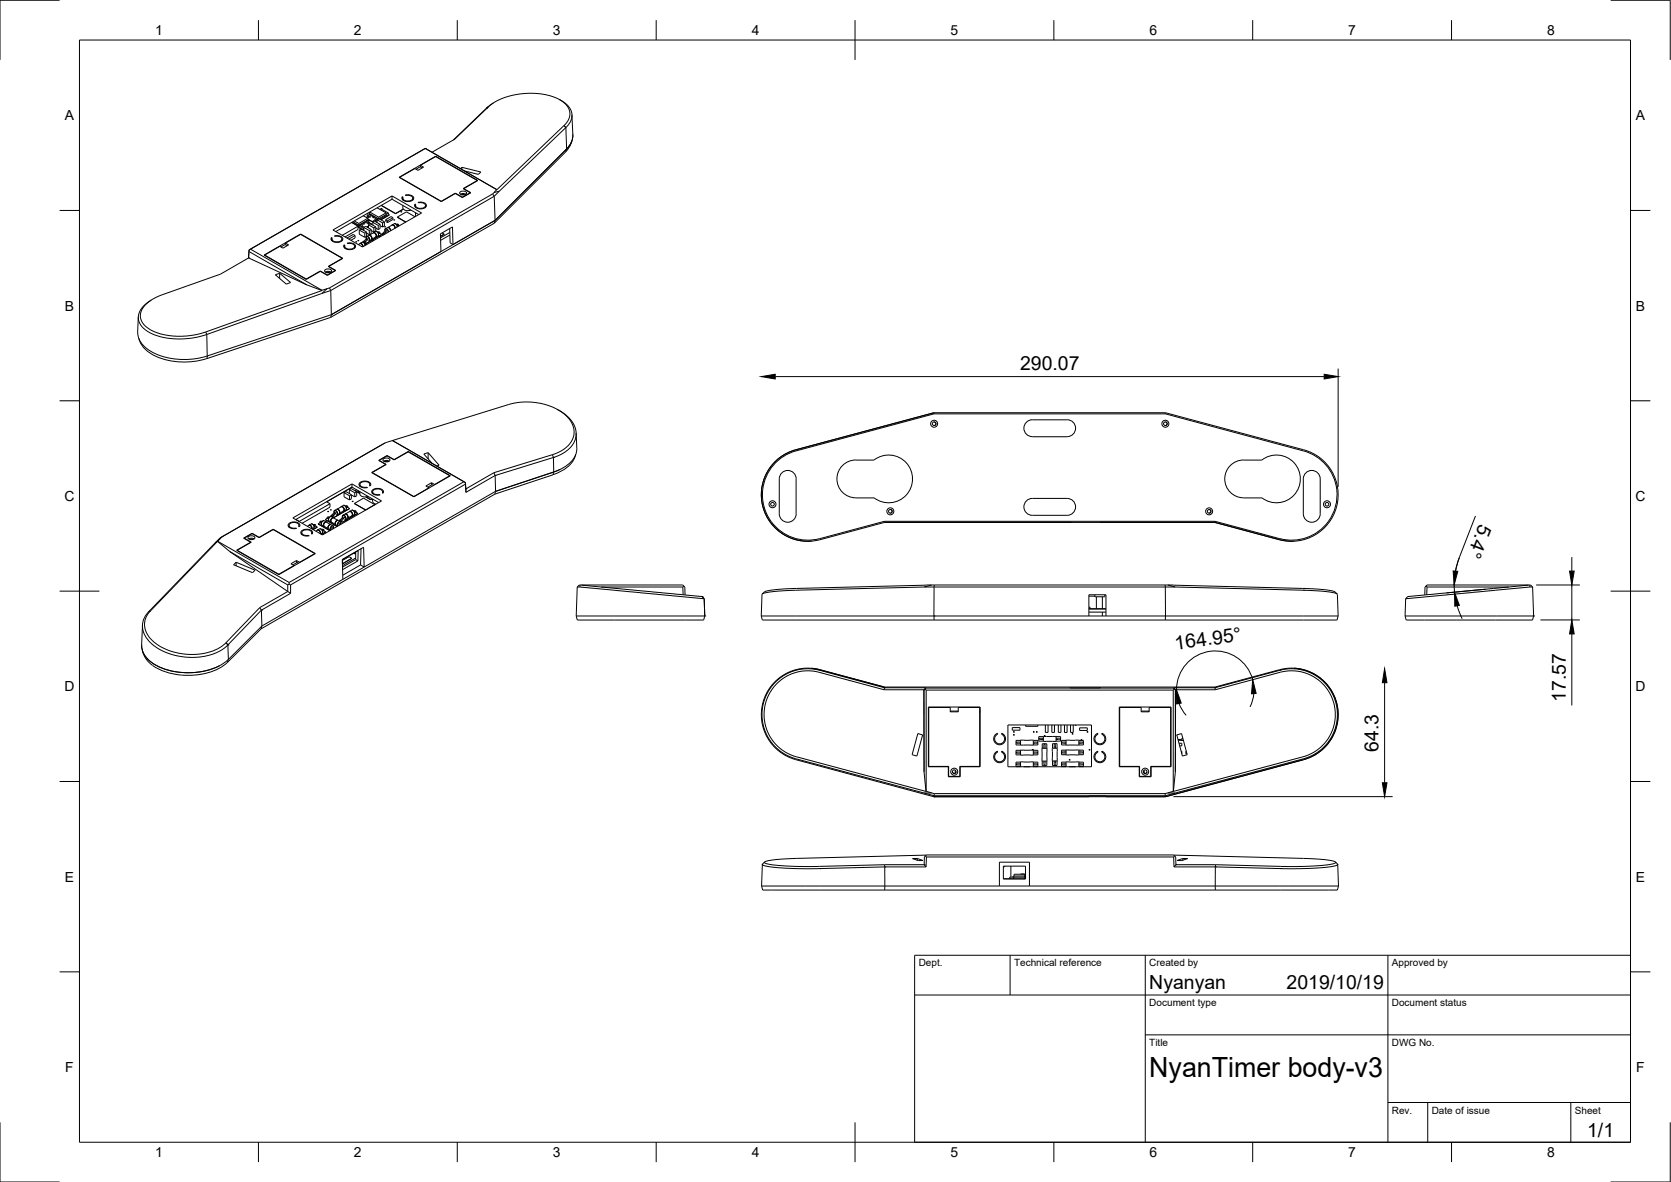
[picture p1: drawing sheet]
<svg xmlns="http://www.w3.org/2000/svg" width="420mm" height="297mm" viewBox="0 0 420 297" stroke-linecap="round" stroke-linejoin="round" font-family="sans-serif">
<defs><g id="words">
<text font-size="7" x="289" y="270.6">NyanTimer body-v3</text>
<g font-size="4.9">
<text x="256.5" y="93.1">290.07</text>
<text x="372" y="131.5" transform="rotate(111 372 131.5)">5.4°</text>
<text x="295.6" y="163.2" transform="rotate(-8 295.6 163.2)">164.95°</text>
<text x="393.7" y="176.3" transform="rotate(-90 393.7 176.3)">17.57</text>
<text x="346.6" y="188.9" transform="rotate(-90 346.6 188.9)">64.3</text>
<text x="289" y="248.5">Nyanyan</text>
<text x="323.5" y="248.5">2019/10/19</text>
<text x="399.1" y="285.7">1/1</text>
</g>
<g font-size="3.5">
<text x="39" y="8.8">1</text>
<text x="89" y="8.8">2</text>
<text x="139" y="8.8">3</text>
<text x="189" y="8.8">4</text>
<text x="239" y="8.8">5</text>
<text x="289" y="8.8">6</text>
<text x="339" y="8.8">7</text>
<text x="389" y="8.8">8</text>
<text x="16.3" y="30.2">A</text>
<text x="411.3" y="30.2">A</text>
<text x="16.3" y="78">B</text>
<text x="411.3" y="78">B</text>
<text x="16.2" y="125.9">C</text>
<text x="411.2" y="125.9">C</text>
<text x="16.2" y="173.7">D</text>
<text x="411.2" y="173.7">D</text>
<text x="16.3" y="221.6">E</text>
<text x="411.3" y="221.6">E</text>
<text x="16.4" y="269.4">F</text>
<text x="411.4" y="269.4">F</text>
<text x="39" y="290.8">1</text>
<text x="89" y="290.8">2</text>
<text x="139" y="290.8">3</text>
<text x="189" y="290.8">4</text>
<text x="239" y="290.8">5</text>
<text x="289" y="290.8">6</text>
<text x="339" y="290.8">7</text>
<text x="389" y="290.8">8</text>
</g>
<g font-size="2.5">
<text x="231" y="242.9">Dept.</text>
<text x="255" y="242.9">Technical reference</text>
<text x="289" y="242.9">Created by</text>
<text x="350" y="242.9">Approved by</text>
<text x="289" y="252.8">Document type</text>
<text x="350" y="252.8">Document status</text>
<text x="289" y="262.9">Title</text>
<text x="350" y="262.9">DWG No.</text>
<text x="350" y="279.9">Rev.</text>
<text x="360" y="279.9">Date of issue</text>
<text x="396" y="279.9">Sheet</text>
</g>
</g></defs>
<g fill="none" stroke="#000" stroke-width=".25">
<path d="M106.9 37.3h.1M106.9 37.3l18 10.4M106.9 37.3l.4 .2M106.9 37.3l-43.9 25.3M106.9 37.3l-44.3 25.5M109.5 39.3l-9.1 5.3 10.6 6.1M109.5 39.3l10.6 6.1-3.5 2M109.5 39.3h.1M109.5 39.3l10.5 6.1M109.5 39.3l-3.8 2.2M122.3 27.2h.1M122.3 27.2l-8.3 8"/>
<path d="M122.8 26.8l1.6-1.2 1.9-.9 2.6-.8 2.4-.4h3.2l2.6 .3 2.3 .6 1.6 .8a3.7 3.7 0 0 1 .8 6.3M122.8 26.9l-8.5 8.1-5.7 3.3M122.8 26.8v.1M124.1 25.9l-1.8 1.3M140.6 25l2.2 1.6 .9 1.6 .1 1.1-.2 1-1.3 1.8M141.8 31.5l-16.9 16.2M141.8 31.5h.1M142.3 32.1l-16.7 15.9M142.3 32.1h.1M142.5 37.4l-18 18M143.8 28.9l.2 5.5-.4 1.6-1.1 1.4M143.8 35.4l-.6 1.6-1 1.1-17.9 18"/>
<path d="M144 33.8v1l-.4 1.1-1.1 1.5M75.6 58.8l10.6 6.1-3.5 2.1M75.6 58.8l-9.2 5.3 10.6 6.1M75.6 58.8v.1M75.6 58.9l10.5 6M75.6 58.9l-3.8 2.2M83.4 59.7l.1 .5M83.7 57.8l14.9-8.6 7.4 4.3-14.9 8.6zM84.1 59.3l.2 .1M84.1 59.3h1.2a.78 .78 0 0 1 .9 .7 .78 .78 0 0 1-.8 .8l-.8 .1a.98 .98 0 0 1-1-.2 .98 .98 0 0 1-.2-1M84.3 59.4l.4-.1a.86 .86 0 0 1 .9 .2 .86 .86 0 0 1 .3 .9 1.52 1.52 0 0 1-2.4-.4v-.2l-.1-.1M88.4 55.9l1.6 .9"/>
<path d="M88.5 55.9l1.7 .9M88.7 55.7l1.5 .9 .5-.3M89.1 55.5l1.1 .7M89.3 59.2l-.5-.3-1.6 .9M89.3 59.2v.6l-1.1 .6M89.3 59.2l-1.6 .9M90 57l2.2 1.3M90 56.8v.9l-3.2 1.8M90 56.8l-4 2.3M90.2 56.8h.1M90.2 56.2v.9M90.3 57.8v1.1l1.4 .7"/>
<path d="M90.3 57.8l1.4 .8M90.4 56.7l.4 .5M90.4 56.7l-.2 .1M90.5 56.5l-.1 .2M90.5 56.5l.4 .4M90.7 56.3l.5 .4M90.8 57.5l-.5 .3M90.8 56.9l.1 .2M90.9 57.1l.5 .3M91.2 56.7v.2M91.2 56.2l.2 .2M91.2 56l.2 .1"/>
<path d="M91.2 56v.2M91.2 56.2l-.3 .2M91.2 56l-.5 .3M91.2 56.9l.4 .2M91.2 56.9l-.3 .2M91.4 54.2l1.1 .6M91.4 57.6l-.3 .1M91.4 56.1v.3M91.4 57.4v.2M91.5 57.6h-.1M91.5 57.3l-.1 .1M91.5 57.2l1.4 .7"/>
<path d="M91.5 57.2v.7M91.5 57.2l.4-.3 1.4 .8M91.5 55.8l.1 .1M91.5 55.8l-.3 .2M91.6 55.8l.1 .1M91.7 58.6v1M91.7 55.9v.3l-.3 .2M92.1 55.8l-.7 .3M92.1 55.5l-.6 .3M92.1 55.5v.3M92.1 55.5v.1M92.1 55.8h.1"/>
<path d="M92.1 55.8l.3 .5M92.1 55.5l.4 .5M92.2 58.3v1.1l-.5 .2M92.2 58.3l-.5 .3M92.2 58.6l.7 .4M92.2 57.1l.4-.3-.3 .3M92.3 54l.2 .1zM92.4 55.3l-.3 .2M92.4 55.3v.1M92.4 53.6l-.1 .1M92.4 55.4l.4 .4M92.5 56v.2"/>
<path d="M92.5 54.8l-2.3 1.4M92.5 54.8l.1 .4M92.5 56.2l.4 .2M92.5 55.1l1.2 .7-1.1-.7M92.6 54.4l.3 .2M92.6 54.4l-.5 .3M92.6 55.5h.1M92.6 54.4l-.5 .2M92.6 55.2v.3M92.6 55.2l-.2 .1M92.6 54.2v.2M92.6 56.5v.8"/>
<path d="M92.6 56.5l.5-.3 1.4 .8M92.6 56.5l1.4 .8M92.8 55.8v.2M92.8 55.8v.1M92.8 53.9h.1M92.8 56l.7 .3M92.8 56l.5 .3M92.8 56l-.3 .2M92.8 53.6v.3M92.8 53.6l.2 .2M92.9 57.9v1.1M92.9 54.6l-.5 .2"/>
<path d="M92.9 53.3l-.1 .3M93 53.3l2.2 1.3M93 53.8l-.4 .4M93 53.8l.4 .1M93.1 54.6l-.1 .1M93.3 57.7v1l-.4 .3M93.3 57.9l.7 .4M93.3 57.7l-.4 .2M93.3 56.3v.1M93.3 56.3h.1M93.4 54.2l-.3 .4M93.4 53.9l-.5 .7"/>
<path d="M93.4 53.9v.3M93.4 54.2l.3 .2M93.4 53.9l.5 .3M93.5 56.3h.1M93.7 54.3l.3 .2v.3l-.3-.2zM93.7 55.6v.3M93.7 55.6l.2 .2M93.7 55.9v.7M93.7 55.9l.5-.3 1.4 .8M93.7 55.9l1.4 .7M93.8 58.6l.9-.4 .3 .3 .2 .5-1.7 1.1M93.9 54.2l-.2 .1"/>
<path d="M93.9 54.2l.3 .2M93.9 58.5l-1 .6M94 57.3v1M94.2 54.7l-.2 .1M94.2 54.4l-.2 .1M94.2 54.4v.3M94.2 54.7l.3 .1M94.2 54.4l.5 .3M94.2 55.3l.3 .2M94.2 55.3l-.5 .3M94.3 55.2l-.1 .1M94.5 57v1l-.5 .3"/>
<path d="M94.5 57l-.5 .3M94.5 57.3l.6 .4M94.5 55.5l-.2 .1M94.5 59.5l-.1 .1M94.6 55.3l-.1 .2M94.6 54.7l-.3 .4M94.7 54.7l.3 .2M94.7 54.7h-.1M94.8 55.8l-.1 .1M94.8 55.2l.5-.2 1.3 .7M94.8 55.2v.8M94.8 55.2l1.4 .8"/>
<path d="M94.8 52.2l2.3 1.3M94.8 55.3l-.2 .3M95 55.1l-.1 .1M95 54.9l-.4 .4M95 58.4l.4-.1 .1 .5M95 55.1h.1M95 54.9l.2 .1M95 54.9v.2M95.1 56.6v1.1M95.2 55h.1M95.2 54.6v.4M95.2 58.6v.2"/>
<path d="M95.2 58.6h.1M95.2 58.6l-.1 .1M95.5 52.6l.3-.1 1.9 1.1M95.5 58.7l.5 .2M95.6 56.4v1l-.5 .3M95.6 56.4l-.5 .2M95.6 56.7l.6 .4M95.8 59.4h-.3l-.1 .2M95.9 51.6l3.6 2.1M95.9 52.4h.1zM96 58.9v.1M96 59l-3.9 2.2"/>
<path d="M96 58.8l.4 .2zM96.2 56v1.1M96.5 58.5l-.5 .3M96.6 55.7l-.4 .3M96.6 55.7v1.1l-.4 .3M96.8 57h.1zM97 58.4h.1M97 55.2v.5l.5 .2M97 55.2l.5 .3M97.1 53.5l-1.9 1.1M97.1 53.5l.1 .4M97.2 53.9v.2"/>
<path d="M97.2 53.9l-2 1.1M97.2 54.1l-1.7 1M97.2 54.1l-.1 .3M97.3 58.2l-.5 .2-.1 .5M97.3 58.2l-.2-.3-.5 .4-.2 .6M97.5 55.5v.4M97.7 53.6v.3l.2 .1M97.7 53.6l-.5 .3M97.9 54h.1M97.9 54l-2.1 1.3M97.9 54l-2.2 1.2M98.2 58l-.2-.6-.5-.2-.7 .4v.5"/>
<path d="M98.5 56.6l.9-.4 .3 .3 .2 .5M98.6 50.1l6.7 3.8M98.6 50.1l-14.2 8.1M98.6 49.2v.9M98.6 56.6l-1 .6M98.8 54.7l-.5-.3-1.3 .8M98.8 54.7v.4l-1.3 .8M98.8 54.7l-1.3 .8M99 55.2l.2 .1zM99.5 53.7h.1M99.7 56.5l.4-.1 .2 .4M99.9 54.6l2.1 1.2z"/>
<path d="M99.9 56.6v.3M100 56.6h.1M100 56.6l-.2 .1M100.3 56.7v.1M100.5 44.6l10.5 6M100.5 44.6h.1M100.8 53.2h.2zM101.2 49.4l.1 .5M101.3 51.6a1.26 1.26 0 0 0 .6 1.3 1.26 1.26 0 0 0 1.4-.1M101.3 49.8v.5M101.3 50.2h-.1M101.4 52.5l-1.9 1.2"/>
<path d="M101.4 52.6l-1.9 1.1M102.1 49.1h.4a.86 .86 0 0 1 .9 .1 .86 .86 0 0 1 .3 .9 1.52 1.52 0 0 1-2.4-.3l.1-.3-.2-.1M102.1 49.1l-.2-.1h1.2a.78 .78 0 0 1 .9 .7 .78 .78 0 0 1-.7 .9l-.8 .1a.98 .98 0 0 1-1.1-.3 .98 .98 0 0 1-.2-1M103.8 49.8v.5M103.8 50.2h.1M104.4 54.5l-2.2-1.3-2.3 1.4M104.4 51.3l-.1 .3a1.75 1.75 0 0 0 2.8 .4 .96 .96 0 0 0-1.2-1.2l-.8 .1h.6a.86 .86 0 0 1 .9 .2 .86 .86 0 0 1 .3 .9 1.52 1.52 0 0 1-2.4-.4l.1-.2-.2-.1 .1 .4M104.5 53.5l.1 .8M104.5 51.7v.4M104.5 52h-.1M105.7 41.9l-1.1 .6M105.7 41.5v.5l.5 .2"/>
<path d="M105.7 41.5l.8 .5-1.4 .8-.8-.4-3.8 2.2M107 51.7v.4M107 52h.1M111 50.6v.1M111.1 58.5l.6 .3M111.7 58.8l-.9 .6M111.7 58.8v.1M113.1 57.4l.1 3.6 .7 .5M113.1 58.4l-2.3 1.4M113.1 59.1l-2.3 1.3M114.5 48.6l1.7 1M114.5 48.6l-3.5 2.1"/>
<path d="M114.5 48.5l-3.5 2.1M114.5 48.5l1.7 1.1M114.5 48.5v.1M115.6 48.3l.5-.3h.7l.5 .5a1.02 1.02 0 0 1-1.7 0zM115.8 48.8l.6-.2 .7 .2M116.1 49h.7M116.1 42l4.8 1.2-.6 .6-3.5-.8M116.1 42l-.3 .4M116.1 42v.6M116.2 49.6h.1M116.6 47.4l1.8 1-2.2 1.2M116.6 47.4v.1"/>
<path d="M118.2 48.4l-2 1.2M118.2 48.4v.1M120 45.4l-3.5 2 1.7 1M120 45.4v.1M123.9 48.7l-41.1 23.7M123.9 48.7l.4 .6M124.2 48.4l-.3 .3M124.3 49.3l.2 6.1M124.3 49.3l-41.1 23.7M124.3 56.1l-41.2 23.7M124.5 55.4l-41.2 23.7M124.5 55.4l-10.6 6.1"/>
<path d="M124.5 55.4l-.2 .7M124.9 47.7l-.7 .7M125.6 48l-1.4 .4M125.6 48l-1.3 1.3M62.5 64.8h.1M62.5 64.8l-7 4.1-16.1 5.7-1.5 .9-1.6 1.4a3.6 3.6 0 0 0 1.2 5.8l2.1 1 3 .7 3.2 .1 4-.5 31.2-11M62.5 64.8l14.7 6.8M62.6 62.8h.1M62.6 63.2l14.6 8.4M62.6 63.2l-.1 1.6M62.6 62.8l-.1 2M62.6 62.8v.4"/>
<path d="M63 62.6l18 10.3M63 62.6l-.4 .2M66.5 64.1l10.5 6M66.5 64.1v.1M69.2 69.1l1.1-.4 2.8 2.3-1.1 .4zM70.3 68.7v1.3M71.8 61.4l-1.2 .7M71.8 61.1v.4l.4 .3M71.8 61.1l.8 .4-1.5 .9-.7-.5-3.9 2.2M77 70.1v.1M77.2 71.6l3.8 1.4M80.5 68.2l-3.5 2"/>
<path d="M80.5 68.2l1.8 1M80.5 68.1l-3.5 2M80.5 68.1l1.8 1M80.5 68.1v.1M80.9 73.8l-29.3 10.4-2.9 .7-4.2 .3-4.1-.5-1.8-.6-1.4-.7-1.2-1-.7-.9a4 4 0 0 1 1.7-5.4l1-.7M81 72.9v.1M81.7 67.9l.5-.3h.6l.6 .5a1.02 1.02 0 0 1-1.8 0zM81.8 68.4l.7-.2 .7 .2M82.1 68.5h.8M82.3 72.5l-1.3 .4M82.3 72.5l-1.4 1.3M82.3 69.1v.1"/>
<path d="M82.7 67l1.7 1-2.1 1.2M82.7 67h.1M82.8 72.4l-.5 .1M82.8 72.4l.4 .6M83.1 79.8l-31.1 10.3M83.2 73l.1 6.1M83.2 73l-2.3 .8M83.3 79.1l-31.2 10.4a18.3 18.3 0 0 1-14.6-1.5 5.6 5.6 0 0 1-2.9-4.6l.2-3.7M83.3 79.1h.1M83.3 79.1l-.2 .7M83.5 60.1v.4M83.5 60.4l-.1 .1"/>
<path d="M84.3 68l-2 1.1M84.3 68v.1M86 60.1v.4M86 60.4v.1M86.1 64.9l-3.6 2.1 1.8 1M86.1 64.9v.1M86.6 61.5l.1 .1M86.6 61.5l.1 .5M86.7 61.9v.5M86.7 62.2l-.1 .1M87.2 61.1l.7 .1a.86 .86 0 0 1 .9 .1 .86 .86 0 0 1 .3 .9 1.52 1.52 0 0 1-2.4-.3v-.3M87.3 61.1h1.2a.78 .78 0 0 1 .9 .7 .78 .78 0 0 1-.8 .8l-.8 .1a.98 .98 0 0 1-1-.2 .98 .98 0 0 1-.2-1"/>
<path d="M89.2 61.9v.5M89.2 62.2v.1M89.5 60.7l.2 .1zM90 60.4l.2 .1zM90.4 61.3l.8-.4 .4 .3 .2 .5M90.5 61.2l-.4 .3M91.3 60.7l.5 .3zM91.6 61.1h.5l.1 .4M91.7 60.4l-.4 .3M91.9 61.3v.2M91.9 61.3l-.2 .1M91.9 61.3h.1"/>
<path d="M92.1 60l.1-.6 .6-.3 .4 .1 .3 .8-.8 .6M92.2 61.4v.1M92.3 60.3l.1 .1M92.6 60.1l-.5 .4-.1 .3M92.6 60.1l-.2-.3-.5 .4-.2 .6M94 60.4l-.4 .3M113.9 61.5l-.1-4.5-3.1 1.8 .2 4.4M34.9 85.1l.2 .6M35.1 85.7a8.5 8.5 0 0 0 6.2 4.6 19.1 19.1 0 0 0 10.7-.2M93.6 118.8l10.5 6M93.6 118.8h.1M95.4 115.7v.1"/>
<path d="M95.4 115.7l1.7 1-3.5 2.1M96.4 115.4l.4-.3h.7l.5 .5a1.02 1.02 0 0 1-1.7 0zM96.5 115.9l.7-.2 .7 .2M96.8 111.3l31.1-9.7 2.2-.4 3.2-.2 3.7 .6 2.8 1.1 2.7 1.9a5.1 5.1 0 0 1-1.1 8.5l-2 1-15.2 4.7M96.8 111.3l-41.4 23.9M96.8 111.3l-.3 .2M96.8 116h.7M97 116.7v.1M97 116.7l-3.5 2.1 10.6 6M97.3 114.5l-2.1 1.2 1.8 1M97.3 114.5l1.8 1M97.3 114.5v.1"/>
<path d="M97.3 114.6l1.8 1M97.3 114.6l-1.9 1.1M98.7 110.7h.1M98.7 110.7l18.3 10.6M98.7 110.7l3.8 2.2M99.1 115.5v.1M102.6 113.5l-3.5 2M102.6 113.5l10.6 6.1-9.1 5.2M102.6 113.5h.1M102.6 113.5l10.5 6.1M102.6 113.5l-3.5 2.1M107.7 113.8l-1.1 .3 2 2.3"/>
<path d="M107.7 113.8l2.7 3.1-.6 .2M107.7 113.8v1.5M113.1 119.6l-3.8 2.2M113.1 119.6h.1M124.2 118.8l-7.1 4.1M124.2 118.8l.3 .7M124.5 119.5h.1M124.5 119.5l-7.3 4.2M124.5 119.5l.1 4-38.4 22.1M139.1 115h.1M139.1 115l-14.6 4.5M140 102.8l1.9 1.2 1.8 1.7 .9 1.7 .3 1.9-.5 1.7-1.1 1.6-1.8 1.3-2.4 1.1"/>
<path d="M140.9 117.9l-1.7 .7M144.5 114.9a8 8 0 0 1-5.5 4.4l-14.6 4.9M144.8 114.2l-.3 .7M144.9 108.8l.1 3.8a5.9 5.9 0 0 1-3.7 5.2l-2.1 .8-14.6 4.9-.2 .7M200 113a11.7 11.7 0 0 0-8.4 13.4 11.7 11.7 0 0 0 12.5 9.6M200.1 113a11.7 11.7 0 0 0-8.3 14.4 11.7 11.7 0 0 0 14.4 8.2M200.2 113.3a11.4 11.4 0 0 0-8.1 14 11.4 11.4 0 0 0 14 8.1M211.6 117.3a4.7 4.7 0 0 1 3.6-1.7h4.6a6 6 0 0 1 8.1 .7 6 6 0 0 1 0 8.1 6 6 0 0 1-8.1 .7h-4.6a4.8 4.8 0 0 1-4.3-2.7 4.8 4.8 0 0 1 .7-5.1zM234.8 106a.46 .46 0 0 1 .5 .4 .46 .46 0 0 1-.4 .5M234.8 103.7h58.3M234.8 103.7l-34.8 9.4M234.8 103.7l.1 .3"/>
<path d="M234.9 104h58.1M234.9 104l-34.7 9.3M258.1 106.1l.9-.5 .6-.1h8.7a2.14 2.14 0 0 1 2.1 2.1 2.14 2.14 0 0 1-2.1 2.2l-8.7-.1a2.13 2.13 0 0 1-2-1.3 2.13 2.13 0 0 1 .5-2.3zM293 104l34.7 9.3M293 106a.46 .46 0 0 1 .5 .5 .46 .46 0 0 1-.5 .4M293.1 103.7l34.7 9.3a11.7 11.7 0 0 1 8.3 14.4 11.7 11.7 0 0 1-14.4 8.2M293.1 103.7l-.1 .3M312.7 115.6h4.6a6 6 0 0 1 8.1 .7 6 6 0 0 1 0 8.1 6 6 0 0 1-8.1 .7h-4.6M312.7 115.6a4.8 4.8 0 0 0-4.7 4.8 4.8 4.8 0 0 0 4.7 4.7M327.7 113.3a11.4 11.4 0 0 1 8.1 14 11.4 11.4 0 0 1-14 8.1M328.3 118.8a2.13 2.13 0 0 1 2.3-.4 2.13 2.13 0 0 1 1.4 2v8.7a2.13 2.13 0 0 1-2.2 2.1 2.13 2.13 0 0 1-2.1-2.1v-8.7l.1-.6zM54.1 136.4l-16.7 17.3a5.2 5.2 0 0 0 .6 8l1.5 1.1 1.3 .8 2.3 .8 1.9 .5 2.5 .3 2.8-.1 3.8-.9a8.7 8.7 0 0 0 3.2-2.1"/>
<path d="M54.7 136l-16.9 17.5a5 5 0 0 0 .8 7.8l1.7 1.2 2.2 1 2.3 .6 3 .4 2.9-.2 2.7-.7 2-.9 1.5-1.2M54.7 136l3.1 2.6M54.7 136h.1M54.7 136l18 10.4M55.4 135.2l.4-.3-.4 .4M55.4 135.2l-1.3 1.2M55.4 135.3l-.7 .7M55.4 135.3l-1.3 1.1M57.8 138.6l14.5 8.4M57.8 138.6l14.5 10M59.6 138.3l10.5 6M59.6 138.3v.1"/>
<path d="M61.4 135.2l1.8 1.1-3.6 2M61.4 135.2v.1M62.4 134.9l.5-.2h.6l.6 .4a1.02 1.02 0 0 1-1.8 0zM62.5 135.4l.7-.2 .7 .2M62.8 135.6h.8M63 136.3l-3.5 2 10.6 6.1M63 136.3h.1M63.4 134l-2.1 1.2 1.7 1.1M63.4 134l1.8 1.1M63.4 134v.1M63.4 134.1l1.8 1M63.4 134.1l-2 1.1"/>
<path d="M65.2 135.1h.1M68.7 133l10.6 6.1-9.2 5.3M68.7 133l-3.5 2.1M68.7 133v.1M68.7 133.1l-3.5 2M68.7 133.1l10.5 6M72.7 132v.5M72.7 132.4h-.1M73.6 130.2l14.9-8.6 7.4 4.3-14.8 8.5zM74.4 132.7l.2 .1M74.4 132.7v.1M74.4 130.5l.8 .5"/>
<path d="M75.1 132.3l.2 .1 .1-.3a1.75 1.75 0 0 0-2.8-.4 .96 .96 0 0 0 1.1 1.2l.9-.1M75.1 132.3l.1-.3a1.46 1.46 0 0 0-2.5-.1 1.25 1.25 0 0 0 1.7 .8M75.2 132v.3M75.2 131v.1M75.8 134.2v.1M75.9 133.9v.4M75.9 134.2l-.1 .1M77.6 134.5v.2M77.7 132l-.4 .3M77.7 132l.6-.4 .5 .3 .2 .7-.5 .4M77.7 132l-.1 .1M78.3 134.1l.2 .1 .1-.3a1.75 1.75 0 0 0-2.8-.4 .96 .96 0 0 0 1.1 1.2l.9-.1-.2-.1"/>
<path d="M78.3 134.1l.1-.2a1.46 1.46 0 0 0-2.5-.1 1.25 1.25 0 0 0 1.7 .7M78.4 133.9v.3M78.8 131.9l.4-.1 .2 .5M79.1 132.1v.2M79.1 132.1h.1M79.1 132.1l-.2 .1M79.2 139.1l-3.9 2.2M79.2 139.1v.1M79.4 132.2l.4 .2M79.8 133.3l.6-.4 .4 .1 .3 .7-.5 .5M79.8 132.4l-1.1 .7M79.8 133.3l-.4 .2"/>
<path d="M80 131.6l2.9 1.8M80 131.6l3 1.7M80.4 131.4l-.4 .2M80.7 131.3h.1M80.7 131.3l.1 .1M80.7 131.3v.2M80.9 133.1h.5l.1 .4M81 131.1l-.5-.1-.1 .5M81.2 133.3v.2M81.2 133.3h.1M81.2 133.3l-.1 .1M81.5 133.4l.4 .3"/>
<path d="M81.5 132.3l1 .5M81.8 130.6l3 1.7M81.9 133.7h.1M81.9 133.7l-1 .6M81.9 133.7l-1.1 .6M82.1 131.2l1 .6M82.1 126.1l.9 .5M82.1 131.3l-.8-.5-.4 .5-.1 .6 .8 .4M82.2 130.3l-.4 .3M82.4 128.5h.2zM82.5 130.2h.1M82.5 130.2l.1 .1"/>
<path d="M82.5 130.2v.2M82.8 130h-.5l-.1 .4M83 126.6v.9l-7 4M83 126.6l-7.8 4.4M83.1 128.1h.2zM83.2 129.5l.8 .6M83.2 129.5l.8 .5M83.3 131.2l1 .6M83.4 132.8l.2 .2M83.7 129.3l-.5 .2M83.8 132.7v-.5l-.6-.4-.4 .1-.3 .8 .6 .5M83.9 130.2l1 .6"/>
<path d="M83.9 132.8l-.4-.2-.1 .2M83.9 130.2l-.6-.4-.6 .4-.1 .6 .8 .4M84 130v.1M84 128.9l.1-.6 .6-.3h.3l.4 .9-.8 .5M84.2 129.1l.1 .1M84.3 128.7l-.6 .4-.1 .6M84.3 128.7l.2 .2-.5 .4-.1 .4M85.3 130.8l.8 .5M85.3 130.8h.1M85.6 131.7v-.6l-.6-.3h-.3l-.3 .3-.1 .6 .7 .5M85.7 131.7l-.4-.2-.1 .2 .2 .2M85.7 130.5l-.4 .3"/>
<path d="M85.8 127.4l-1 .6M85.8 127.3l.7-.3 .6 .5-.1 .6-.7 .3M85.8 127.3l-.1 .1M86.1 130.1v-.6l.7-.3 .4 .1 .3 .8-.8 .5M86.3 130.4h.1M86.4 128.4l-1 .6M86.5 123.8v1l1.4 .8M86.5 123.8l.5-.3 1.3 .8M86.5 123.8l1.4 .8M86.6 130.2l-.5 .3-.1 .4M86.6 130.2l-.2-.3-.5 .3-.2 .7M86.9 127.2h.5l.1 .4"/>
<path d="M87 130.7l.2 .1zM87.2 127.4v.2M87.2 127.4h.1M87.2 127.4l-.2 .1M87.5 127.5l.4 .3M87.8 123l.5-.2 1.4 .8M87.8 123v1M87.8 123l1.4 .8M87.9 124.6v1M87.9 127.8l-3.9 2.3M87.9 127.8l-3.9 2.2M87.9 128.6l-1.1 .6"/>
<path d="M87.9 128.5l.7-.3 .5 .4v.6l-.7 .4M87.9 128.5l-.1 .1M88.3 124.3v1.1l-.4 .2M88.3 124.3l-.4 .3M88.3 124.4l.9 .5M88.5 129.6l-1.1 .6M88.5 121.6v.8l6.7 3.9M88.5 122.4l-14.1 8.2M88.6 126h.2zM89 128.4h.5l.1 .4M89.1 126.5v.1M89.1 126.6l2.8 1.6"/>
<path d="M89.1 126.5l2.8 1.7M89.1 126.5l2.3-1.3 2.8 1.6M89.1 139.1h.2zM89.2 123.8v1.1M89.2 138.9l.2 .1-.2-.1M89.3 128.6v.2M89.3 128.6h.1M89.3 128.6l-.2 .1M89.3 123.3l1.2 .7-.8-.4M89.3 123.3h.1M89.4 138.8v1.8M89.6 128.7l.4 .3"/>
<path d="M89.7 123.1l-.4 .2M89.7 123.6v1l-.5 .3M89.7 123.6l-.5 .2M89.7 123.1v.1M90 129h.1M90 129l-3.9 2.3M90.1 123.3l.4 .5M90.4 121.4a2.01 2.01 0 0 1 2.8 .1l-.1 .6-.2-.1 .1-.2a1.46 1.46 0 0 0-2.5-.1 1.25 1.25 0 0 0 1.7 .7l.2 .1h-1.2a.84 .84 0 0 1-.8-1.1zM90.5 123.6a1.26 1.26 0 0 0 .6 1.3 1.26 1.26 0 0 0 1.4-.2M90.5 121.8v.4M90.5 122.1l-.1 .1M90.8 137.9l-.1 4.1"/>
<path d="M91.9 128.2h.1M92 124.9l1.2 .7M92 124.9l1.2 .6M92.2 122.4v.2M92.3 124.8l.3 .1M93 121.8v.3M93.2 125.5v.1M93.3 125.2h.1M93.6 125.3l-.4 .2M93.6 125.4l-.4 .2M93.7 125.7h.1M93.7 123.6v.5"/>
<path d="M93.7 125.4v.6M93.7 126l.2 .4 .6 .3M93.7 123.9l-.1 .1M94.2 126.8h.1M94.2 126.8l-2.3 1.4M95.4 124.3h-.4a.86 .86 0 0 1-.9-.1 .86 .86 0 0 1-.3-.9 1.52 1.52 0 0 1 2.4 .3l-.1 .3 .2 .1 .1-.3a1.75 1.75 0 0 0-2.8-.5 .96 .96 0 0 0 1.2 1.2h.8M95.6 124.4l-.2-.1v.1M96.2 123.6v.3M104.1 124.8h.1M107.9 122.6v.1M107.9 122.6l-3.8 2.2M108.5 121.3l.8 .5"/>
<path d="M108.5 121.3v.4l.5 .3M108.5 121.3l-1.4 .8 .8 .5M108.6 121.8l-1 .6M109.3 121.8h.1M117 121.3l-.4-.2-43.9 25.3M117 121.3v.4M117 121.3h.1M117 121.7l-43.9 25.3M117 121.3l.1 1.6M117 121.7l.2 2M117.1 122.9h.1M117.1 122.9l.1 .8"/>
<path d="M124.4 124.2l-58.8 33.8M200.2 120.4v8.7M200.2 120.4a2.13 2.13 0 0 0-2.1-2.2 2.13 2.13 0 0 0-2.2 2.2v8.7a2.13 2.13 0 0 0 2.2 2.1 2.13 2.13 0 0 0 2.1-2.1M222.4 131l-16.3 4.4M222.4 131h83.1M222.4 131v.3M222.4 131.3h83.1M222.4 131.3l-16.3 4.3M223.9 128a.46 .46 0 0 1 .4 .5 .46 .46 0 0 1-.4 .5M258.1 125.9l.9-.6h.6h8.7a2.13 2.13 0 0 1 2.1 2.1 2.13 2.13 0 0 1-2.1 2.1h-8.7a2.13 2.13 0 0 1-2-1.3 2.13 2.13 0 0 1 .5-2.3zM269.1 131.3h.1M276.7 131.3h.1"/>
<path d="M304 128a.46 .46 0 0 1 .5 .5 .46 .46 0 0 1-.5 .5M305.5 131.3l16.2 4.3M305.5 131l16.3 4.4M305.5 131v.3M321.7 135.6l1.8 .4h1.8M35.8 157.1l-.2 5.1M58.7 141.9l.7-.6 4.7 2-.6 .6zM59.4 141.3v.9M65.3 152.7l.4 .6M65.3 152.7l-8.4 8.8M65.6 158l-8.4 8.4a16 16 0 0 1-13.4 3 10.1 10.1 0 0 1-7.5-4.5l-.2-.5M65.7 153.3h.1"/>
<path d="M65.7 153.3l.1 4M65.7 153.3l-8.4 8.8M65.8 157.3l-8.4 8.4a16.5 16.5 0 0 1-14.6 2.8 9.4 9.4 0 0 1-6.9-4.7l-.3-1.6M65.8 157.3l-.2 .7M70.1 144.3v.1M72.3 147v1.6M72.3 148.6h.1M72.4 148.6l.7 .5M72.4 148.6l-7.1 4.1M72.7 146.8l-.4 .2M72.7 146.4v.4M72.7 146.8l.4 .2"/>
<path d="M73.1 149.1l-7.4 4.2M73.1 147v2.1M73.9 142.1v.1M73.9 142.1l-3.8 2.2M74.5 140.9l.8 .4M74.5 140.9v.4l.6 .2M74.5 140.9l-1.3 .8 .7 .4M74.7 141.4l-1.1 .6M75.3 141.3v.1M86.2 145.6l-20.4 11.7M88.5 140.3l-2.4 1.4v-1.1l4-2.2-.1 2.6M88.5 140.3l-2.4 1.4"/>
<path d="M88.5 140.3l-.7-.4-1.7 .9M89.4 140.2l-3.3 1.9M89.4 140.6l-3.3 1.9M89.4 140.6l.6 .4M90 141l-3.9 2.2M90.7 142l.9 .5-.2-5-5.3 3.1 .1 5M90.7 142l-4.5 2.6M144.9 154.8h32.3M144.9 154.8l.3 1h31.7l.3-1M145.1 147.5l.6-.5h26l.5 .5 .1 2M145.1 147.5h.7M145.1 147.5l-.2 7.3"/>
<path d="M145.8 147.5l31.3 3M145.8 147v.5M146.3 147l8.6 .9M151.1 147.5h20.6M154.9 147.9h.1M154.9 147.9l21.6 2M171.7 147.5l.1 2M171.9 147.3l-.2 .2M176.5 149.9h.1M176.5 149.9l.6 .6M177.1 150.5l.1 4.3M177.2 154.8h.1"/>
<path d="M191.4 154.8h145.1M191.4 154.8l.3 1h144.5l.3-1M191.7 149.3l.6-.6 .8-.3 4.6-.4 35.2-1h62.1l35.1 1 4.6 .4 .9 .3 .6 .6M232.4 147.5l-33.6 .9-5.6 .4-1.2 .3-.4 .3-.2 5.4M232.4 147.5h63.1M234.3 147l-1.9 .5M234.8 154.8h.1M234.8 154.8l.1 1M234.9 147l-.1 7.8M273.8 153h4.3M273.8 153.8h4.3M273.8 152.6h.3v.4"/>
<path d="M273.8 154.8v-5.3h4.3v5.3M273.8 149.8h1.5M274.1 153h.1M275.3 149.5v.5h2.5v-.5M275.7 150v3M277.2 150v3M277.2 153.8v1M277.9 153h.1M292.9 147l.1 8.8M293.6 147l1.9 .5M295.5 147.5l32.2 .8M327.7 148.3h.1"/>
<path d="M327.7 148.3l5.6 .3 2.1 .4 .8 .3 .3 5.5M353.3 154.8h32.3M353.3 154.8l.3 1h31.7l.3-1M353.4 150.5l-.1 4.3M358.6 147.3l.2 .2M358.8 147.5h20.6M358.8 147.5l-.1 2M384.2 147l.1 .1M384.3 147.1l-30.3 2.8-.6 .6M384.7 147v.5M384.7 147.5l-31.3 3M384.7 147.5h.7"/>
<path d="M385.4 147.5l-.6-.5h-26l-.5 .5-.1 2M385.4 147.5l.2 7.3M385.6 154.8h.1M35.6 162a6.2 6.2 0 0 0 4.4 5.6 18.6 18.6 0 0 0 15.2-.3M35.8 163.6l.3 .8M56.9 161.5h.1M57.3 162.1h.1M204.1 167.9l2.1 .4M206 168.4a11.5 11.5 0 0 0-14 8.2 11.5 11.5 0 0 0 8.1 14.1l32.3 8.6M206 168.4h.1M206 168.4l16.4 4.4M206.1 168.3l16.3 4.4"/>
<path d="M206.1 168.3a11.7 11.7 0 0 0-14.3 8.3 11.7 11.7 0 0 0 8.2 14.3l34.8 9.3M222.3 173.3l-16.4-4.4a11 11 0 0 0-13.4 7.8 11 11 0 0 0 7.7 13.5l32.6 8.7M222.3 173.3h10M222.4 172.8h.1M222.4 172.8h10.4M222.4 172.7h83.1M222.4 172.7l-.1 .6M232.3 173.3h.1M232.3 173.3v.1M232.3 173.3v20.7M232.3 173.4v20.6M232.6 173.2l.3 .2"/>
<path d="M232.8 172.8l.1 .1M232.8 172.8l-.5 .5M232.9 172.9h62.1M232.9 172.9l-.6 .5M232.9 173.4h62.1M232.9 173.4v25.4M233.4 178.7h.1M233.5 177.8h5.4v1.1h2v-1.1h5.4v14.8h-5v2.5h-2.8v-2.5h-5zM238.9 178.7h2M239 178.7v.2M240.8 178.7v.2M246.3 178.7h.1"/>
<path d="M246.5 178.8v.2M269.1 172.7v.2h7.6v-.2M281.4 178.7h.1M281.5 177.8h5.4v1.1h2v-1.1h5.4v14.8h-5v2.5h-2.8v-2.5h-5zM286.9 178.7h2M287 178.7v.2M288.8 178.7v.2M294.3 178.7h.1M295 173.4v25.4M295 172.9l.5 .5M295.1 172.8h10.4M295.1 172.8l-.1 .1"/>
<path d="M295.1 172.8l.5 .5M295.3 173.2l-.3 .2M295.5 173.4v20.6M295.6 173.3h.1M295.6 173.3h10M295.6 173.3l-.1 .1M295.6 173.3l-.1 20.7M305.5 172.7l16.2-4.4a11.7 11.7 0 0 1 14.4 8.3 11.7 11.7 0 0 1-8.3 14.3M305.5 172.7l.1 .6M305.5 172.8h.1M321.8 168.5a11.5 11.5 0 0 1 14.1 8.1 11.5 11.5 0 0 1-8.2 14.1l-32.2 8.6M321.8 168.5h.1"/>
<path d="M321.8 168.5l-16.3 4.3M321.9 168.9h.1M321.9 168.9l-16.3 4.4M321.9 168.9a11 11 0 0 1 13.5 7.8 11 11 0 0 1-7.8 13.5l-32.6 8.7M325.3 167.9a11.7 11.7 0 0 1 11.1 10.5 11.7 11.7 0 0 1-8.6 12.5M230.8 184.3l1.2 .4-1.5 5.3-1.2-.3zM232.3 194l.5 4.9M232.4 199.3l2.5 .7M232.9 198.8l1.4 .5M232.9 198.8l-.1 .1M234.3 199.3l.6 .1M234.3 199.3h-1.9"/>
<path d="M234.9 200l-.1 .2M234.9 200h58.1M234.9 199.4h58M234.9 199.4v.6M238.4 192.7v2.5h3v-2.5M238.5 192.7h-5.1v-15h13v15h-5.1M240.2 193.6v.7M240.4 193.9a.46 .46 0 0 1-.5 .5 .46 .46 0 0 1-.4-.5M250.8 188.8v.2a1.25 1.25 0 0 0-.5 1.9 1.25 1.25 0 0 0 2 .1 1.25 1.25 0 0 0-.5-2v-.2a1.49 1.49 0 0 1 .7 2.3 1.49 1.49 0 0 1-2.4 0 1.49 1.49 0 0 1 .7-2.3M250.8 184.3v.2M250.8 184.5a1.26 1.26 0 0 0-.5 1.9 1.26 1.26 0 0 0 2 0 1.26 1.26 0 0 0-.5-1.9M250.8 184.3a1.49 1.49 0 0 0-.7 2.3 1.49 1.49 0 0 0 2.4 0 1.49 1.49 0 0 0-.7-2.3"/>
<path d="M251.8 184.3v.2M253.4 182.2h21v10.5h-21zM254.5 182.8h2v.7h-2zM255.5 186.1l1.1-.1v1.2h-1.1zM255.7 191.9h.9M255.7 186.5h.9M255.7 186.5l-.1 .1 .1 .2h.9M255.7 191.9l-.1 .2 .1 .1h.9M256.6 189h-.9l-.1 .1 .1 .2h.9M256.6 188.6h-1.1v1.1h1.1M256.6 191.5h-1.1v1.2M256.6 192.7h.1"/>
<path d="M256.6 189.7h.8M256.6 187.2h.8M257.4 186h-.8M257.4 186h.1M257.4 191.5h.1M257.4 188.5h.1M257.4 187.2h.1M257.4 189.7h1.6M257.4 192.7h.1M257.4 189.7h.1M257.5 186h1.5M257.9 182.2v.3h3.1v-.3"/>
<path d="M259 191.5h-2.4v1.2M259 188.5h-2.4v1.2M259 192.7h.1M259 189.7h.1M259 191.5h.1M259 188.5h.1M259 187.2h.1M259 186h.1M259 187.2h-1.6M259 188.5h.8M259 191.5h.8M259 186h.8"/>
<path d="M259.8 188.5l-.1-.2-.1 .2M259.8 191.5h.1M259.8 188.5h.1M259.8 186h.1M259.8 192.7h.1M259.8 189.7h-.8M259.8 187.2h-.8M259.8 191.5v1.2M259.8 192.2h.9M259.8 191.9h.9M259.8 188.5v1.2M259.8 189.3h.9"/>
<path d="M259.8 189h.9M259.8 186l1.2 .1v1.1h-1.2zM259.8 186.5h.9M259.8 186.8h.9M259.8 191.5h1.2v1.2M259.8 188.6h1.2v1.1h-1.2M260.7 191.9l.2 .2-.2 .1M260.7 189l.2 .1-.2 .2M260.7 186.5l.2 .1-.2 .2M261.4 185.5h.9M261.4 185.9h.9M261.4 185.5l-.1 .2 .1 .1"/>
<path d="M262 188.8v.1M262 191.2h.1M262 188.1v2.3M262 190.5v.7M262 190.4v.1M262 191.3h1.2M262 188.1h1.2M262 188.1h.1M262 190.4h.1M262.1 188.1v-1.2h1.1v1.2M262.1 191.3v1.1h1.1v-1.1M262.3 185.1h-1.1v1.2h3.5"/>
<path d="M262.5 187.2v.9M262.5 191.3v.9M262.5 187.2l.1-.2 .2 .2M262.5 192.1l.1 .2 .2-.2M262.8 187.2v.9M262.8 191.3v.9M262.8 182.2v1.9h.7v-1.9M263.1 185l.1 .1M263.1 185.1h.1M263.2 186.3h-.1M263.2 188.1h.1M263.2 188.8v.1"/>
<path d="M263.2 188.1v2.3M263.2 190.5v.7M263.3 190.4v.1M263.3 191.2h-.1M263.3 188.8v.1M264.5 182.2v1.9h.6v-1.9M264.6 188.8h.1M264.6 190.4v.8M264.6 190.4h.1M264.6 191.2h1.2M264.6 188h1.2v.8M264.6 188.9v1.5"/>
<path d="M264.6 188v.8M264.6 188v-1.1h1.2v1.1M264.6 191.2v1.2h1.2v-1.2M264.7 186.3h.1M264.7 185.1h-2.4v1.2M264.8 186.3h.1M264.8 185.1h.7M264.8 186.3h.7M264.8 185v.1M265.1 192.1l.1 .2 .2-.2M265.1 188v-.9l.1-.1 .2 .1v.9M265.1 191.2v.9"/>
<path d="M265.4 191.2v.9M265.5 185l.1 .1M265.5 185.1v1.2M265.5 185.5h.9M265.5 185.9h.9M265.5 185.1h1.2v1.2h-1.2M265.6 186.3h-.1M265.8 188.9v1.5M265.8 190.4h.1M265.8 188.8h.1M265.8 190.4v.8M265.9 191.2h-.1"/>
<path d="M266.1 182.2v1.9h.7v-1.9M266.5 185.5l.1 .2-.1 .1M266.9 186.1l1.2-.1v1.2h-1.2zM267.2 188.9h.9M267.2 191.9h.9M267.2 186.5h.9M267.2 188.9l-.2 .2 .2 .1h.9M267.2 191.9l-.2 .2 .2 .1h.9M267.2 186.5l-.2 .1 .2 .2h.9M267.7 182.2v1.9h.6v-1.9M268.1 189.7h-1.2v-1.2h1.2v1.2M268.1 191.5v1.2"/>
<path d="M268.1 191.5h-1.2v1.2M268.1 189.7h2.4M268.1 187.2h.7M268.1 192.7h.1M268.1 191.5h2.4M268.1 188.5h.7M268.1 186h.7M268.1 188.5h.1M268.1 191.5h.1M268.1 186h.1M268.8 188.5h.1M268.8 191.5h.1"/>
<path d="M268.8 186h.1M268.9 188.5h.1M268.9 191.5h.1M268.9 186h.1M268.9 189.7h-.1M268.9 187.2h-.1M268.9 186h1.5M268.9 192.7h.1M268.9 189.7h.1M268.9 187.2h1.6M269.2 182.2v1.9h.7v-1.9M270.4 192.7h.1"/>
<path d="M270.5 188.5h-1.6M270.5 186h-.1M270.5 189.7h.1M270.5 187.2h.1M270.5 189.7h.7M270.5 191.5h.7M270.5 188.5h.7M270.5 186h.7M270.5 188.5h.1M270.5 191.5h.1M270.5 186h.1M270.6 182.2h-.2"/>
<path d="M271.2 188.5h.1M271.2 191.5h.1M271.2 186h.1M271.3 188.5h1.1v1.2h-1.1zM271.3 188.9h.9M271.3 191.5v1.2M271.3 191.9h.9M271.3 186l1.1 .1v1.1h-1.1zM271.3 186.5h.9M271.3 191.5h1.1v1.2M271.3 192.7h.1M271.3 187.2h-.8"/>
<path d="M271.5 182.9h1.9v.7h-1.9zM272.2 188.9l.1 .2-.1 .1h-.9M272.2 191.9l.1 .2-.1 .1h-.9M272.2 186.5l.1 .1-.1 .2h-.9M276 188.8v.2a1.26 1.26 0 0 0-.4 2 1.26 1.26 0 0 0 1.9 0 1.26 1.26 0 0 0-.4-2M276 184.3v.2M276 184.5a1.26 1.26 0 0 0-.4 1.9 1.26 1.26 0 0 0 1.9 0 1.26 1.26 0 0 0-.4-1.9M276.1 188.8a1.49 1.49 0 0 0-.7 2.3 1.49 1.49 0 0 0 2.4 0 1.49 1.49 0 0 0-.7-2.3l-.1 .2M276.1 184.3a1.49 1.49 0 0 0-.7 2.3 1.49 1.49 0 0 0 2.4 0 1.49 1.49 0 0 0-.7-2.3M277 184.3v.2M281.4 182.3h.1M286.4 192.7v2.5h3v-2.5"/>
<path d="M286.5 192.7h-5.1v-15h13v15h-5.1M287.7 193.6v.7M288.4 193.9a.46 .46 0 0 1-.5 .5 .46 .46 0 0 1-.4-.5M292.9 199.4l.1 .6M293 200l.1 .2M293.6 199.3h1.9M293.6 199.3l-.7 .1M295 198.8v.1M295 198.8l-1.4 .5M295.5 199.3l-2.5 .7M295.5 194l-.5 4.9M295.9 184.7l1.2-.4 1.4 5.4-1.2 .3z"/>
<path d="M295.9 184.7v.1M296.2 185.8h.8M296.2 186h1.3M296.5 186.8h.7v.6h-.6M297 188.8h.2v.6M297 185.8v.2M297.4 185.5l-.4 .3M298.3 188.8l-.1 .6h.3M327.8 190.9l-34.7 9.3M191.7 217.2l-.2 5.5M192.3 216.6l-.6 .6 .1 .2 2.6 .5 5.4 .4h6.4M200.3 215.7l-5 .3-2.7 .4a.32 .32 0 0 0-.4 .3 .32 .32 0 0 0 .5 .3l4.8 .6 8.5 .1"/>
<path d="M200.3 215.7h.1M206 217.7h.1M206.2 218.3h.1M222.4 217.3h10M222.4 217.3l.1 .6M222.4 217.3l-16.3 .4M222.5 217.9h.1M222.5 217.9h10.4M222.5 217.9l-.1 5.8M222.5 217.9l-16.3 .4M229.4 215.8l1.3-.1 1.4 .5-1.2 .1zM230.7 215.7v.5"/>
<path d="M232.4 217.3h.1M232.4 217.3l.5 .6M232.7 215.1l-.3 .3v1.9M232.7 215.1l.3-.3h62.1l.3 .3M232.7 215.1l.2 .3M232.9 214.9l-32.5 .8M232.9 215.4h62.2M232.9 215.4v2.5M234.8 200.2h58.3M234.8 200.2h.1M252.3 217.7h5.6v3.2h-5.6zM252.7 217.7v.1h-.4"/>
<path d="M254.2 217.7v2.7M256.7 219.7h.1M256.7 219.6h.8M256.7 219.6v.1M257.5 219.6v.1M257.6 219.7l.1 .7M257.9 219.7h-2.9l-.1 1.1M273.8 200.2v-.2h4.3v.2M295.1 215.4l.1 2.5M295.1 214.9l33.4 .8 4.5 .3 2.3 .4a.34 .34 0 0 1 .6 .3 .34 .34 0 0 1-.5 .3l-3.3 .5-6 .3-20.5-.5M295.2 217.9h10.4M295.4 215.1l-.3 .3"/>
<path d="M295.4 215.1l.2 .3 .1 1.9M295.7 217.3h.1M295.7 217.3l-.5 .6M295.7 217.3h9.9M296 216.2l1.4-.5 1.2 .1-1.4 .5zM297.4 215.7v.5M305.6 217.9h.1M305.6 217.9v5.8M305.6 217.9l16.3 .4M305.6 217.3v.6M321.9 218.3h.1M335.8 216.6l.5 .6v.2l-2.3 .5-5.9 .4h-6.2"/>
<path d="M336.4 217.2l.1 5.5M191.5 222.7h145M191.5 222.7l.3 1h144.5l.2-1M251.3 222.7v-6h7.5v6M252.3 220.8h5.6M252.3 220.8v.1M252.5 220.8v.1M254.9 220.4h-.3M257.5 220.8v.1M257.7 220.4h.1M257.7 220.4l-.1 .4M257.9 220.4h-4v.4"/>
<path d="M257.9 220.1h-3"/>
<circle cx="234.9" cy="106.5" r=".46"/>
<circle cx="234.9" cy="106.5" r=".88"/>
<circle cx="293" cy="106.5" r=".46"/>
<circle cx="293" cy="106.5" r=".88"/>
<circle cx="194.2" cy="126.7" r=".46"/>
<circle cx="194.2" cy="126.7" r=".88"/>
<circle cx="223.9" cy="128.5" r=".46"/>
<circle cx="223.9" cy="128.5" r=".88"/>
<circle cx="304" cy="128.5" r=".46"/>
<circle cx="304" cy="128.5" r=".88"/>
<circle cx="333.7" cy="126.7" r=".46"/>
<circle cx="333.7" cy="126.7" r=".88"/>
<circle cx="239.9" cy="193.9" r=".88"/>
<circle cx="239.9" cy="193.9" r=".46"/>
<circle cx="254.9" cy="183.9" r=".1"/>
<circle cx="254.9" cy="184.7" r=".1"/>
<circle cx="259.9" cy="183.9" r=".1"/>
<circle cx="260.7" cy="183.9" r=".1"/>
<circle cx="262.7" cy="184.9" r=".1"/>
<circle cx="269" cy="190.9" r=".1"/>
<circle cx="269.7" cy="184.4" r=".1"/>
<circle cx="271.9" cy="185.9" r=".1"/>
<circle cx="273.4" cy="183.9" r=".1"/>
<circle cx="273.9" cy="188.4" r=".1"/>
<circle cx="287.9" cy="193.9" r=".88"/>
<circle cx="287.9" cy="193.9" r=".46"/>
</g>
<g fill="none" stroke="#000" stroke-width=".25">
<path d="M122.8 26.8l-.5 .4M141.8 31.5l.5 .6 .2 5.3-.3 .8M90.8 56.3l-.3 .2M91.2 56.7l-.4 .2M91.6 55.9l-.3 .1M92.2 59.4a.71 .71 0 0 1 .6 1.1M92.4 55.4l-.3 .2M92.6 54.2l.3 .2M92.7 59.1a.71 .71 0 0 1 .7 1.1M92.8 55.8l-.3 .2M93 59.1l.4 .4 .1 .5M93 53.8l.3 .2"/>
<path d="M93.8 54.3l.3 .1M93.9 58.5a.71 .71 0 0 1 .6 1.1M94.3 55.2l.3 .1M94.4 58.2a.71 .71 0 0 1 .7 1M94.5 59.6a.67 .67 0 0 0 0-.8 .67 .67 0 0 0-.7-.3 .62 .62 0 0 1 .7 .3 .62 .62 0 0 1-.1 .8M94.6 54.7l.3 .2M95.1 58.3l.2 .3M95.6 58.6h-.3M96.4 58.6h.3M96.7 58.2l.2 .2M96.8 58.1v-.4l.2-.2 .5 .4 .1 .4M96.9 57.5l.5 .2 .3 .6"/>
<path d="M97 58.3l.1 .2M97.4 57.2l.5 .2 .3 .6M97.7 57.2l.4 .3 .1 .5M98.6 56.6l.5 .1 .2 .6M98.6 56.6l.5 .1 .2 .7M98.6 56.5l.5 .2 .3 .6M99.1 56.2l.5 .2 .3 .6M99.8 56.4l.2 .3 .3-.1M89.2 62.2v.1M90.5 61.2l.4 .1 .3 .7M90.5 61.2l.5 .2 .2 .6M90.5 61.2l.5 .1 .3 .7"/>
<path d="M91.1 60.9l.5 .2 .2 .6M91.7 60.6h.3M91.7 61l.2 .3M92 60.1l.2 .3M92.1 60v-.4a.53 .53 0 0 1 .7 .2 .53 .53 0 0 1-.2 .7M92.2 61.3h-.3M92.3 60.3l.1 .1M51.7 83.4l.3 .7 .1 5.4M52.2 89.4l-.2 .7M138.9 114.3l.2 .7 .1 3.6M139.2 118.6l-.2 .7M77.6 132.1l.6 .1 .2 .7-.2-.7-.5-.2a.7 .7 0 0 1 .8 .9"/>
<path d="M78.2 131.7a.71 .71 0 0 1 .7 1M78.9 131.8l.2 .4 .3-.1M79.8 133.3l.5 .1 .3 .7-.2-.7-.5-.2 .4 .2 .2 .7M80.4 132.9a.71 .71 0 0 1 .6 1.1M80.4 131.3h.3M80.9 131l-.2 .3M81 133l.2 .3M81.5 133.3h-.3M81.5 130.9a.71 .71 0 0 0-.6 1M82.1 131.2a.71 .71 0 0 0-.7 1v-.4a.67 .67 0 0 1 .7-.6M82.1 131.2a.62 .62 0 0 0-.6 .3 .62 .62 0 0 0 .1 .8M82.2 130.2h.3"/>
<path d="M82.7 129.9l-.2 .3M83 131.8l-.4 .4-.1 .5M83.2 131.8a.71 .71 0 0 0-.6 1.1M83.4 129.8a.71 .71 0 0 0-.7 1.1M83.5 130.2l.4-.1-.6 .4v.7a.69 .69 0 0 1 .2-1zM83.6 129.5h.3M83.8 132.1a.71 .71 0 0 0-.7 1.1v-.6l.4-.4 .4 .1-.1 .4M83.9 129l.2 .2M83.9 130.2a.62 .62 0 0 0-.6 .3 .62 .62 0 0 0 .1 .7M84.1 128.9l-.1-.4a.53 .53 0 0 1 .7 .2 .53 .53 0 0 1-.2 .7M84.1 128.3a.71 .71 0 0 1 .7 1.1M84.2 129.1l.1 .2"/>
<path d="M84.7 128a.71 .71 0 0 1 .6 1.1M84.8 130.7l-.4 .4-.1 .6M84.9 128l.4 .3 .1 .6M85.1 130.8a.71 .71 0 0 0-.7 1.1M85.6 131.1a.71 .71 0 0 0-.7 1.1M85.6 131.7v-.5l-.5 .1a.6 .6 0 0 0-.1 .9M85.7 130.7h.3M85.7 131.7v.1M85.8 127.4a.62 .62 0 0 1 .6 .3 .62 .62 0 0 1-.1 .7M85.8 127.3a.7 .7 0 0 1 .6 1.1M85.8 127.3a.71 .71 0 0 1 .6 1.1M86 130.1l.2 .3"/>
<path d="M86.1 130.1v-.4a.53 .53 0 0 1 .7 .2 .53 .53 0 0 1-.2 .7M86.2 129.5a.71 .71 0 0 1 .7 1.1M86.3 130.3l.1 .2M86.4 127a.71 .71 0 0 1 .6 1.1M86.8 129.2a.71 .71 0 0 1 .6 1.1M87 129.2l.4 .3 .1 .6M87 127.2l.2 .3 .3-.1M87.9 128.6a.62 .62 0 0 1 .6 .3 .62 .62 0 0 1-.1 .7M87.9 128.5a.7 .7 0 0 1 .6 1.1M87.9 128.5a.71 .71 0 0 1 .6 1.1M88.5 128.2a.71 .71 0 0 1 .6 1.1M89.1 128.4l.2 .3 .3-.1"/>
<path d="M90.1 123.3l.1 .3M92.4 124.8l.1 .1M92.4 124.8l.3 .1M37.8 153.5l-.4 .2M56.9 161.5l.4 .6 .1 3.6-.2 .8"/>
</g>
<!-- layer: Border -->
<g fill="none" stroke="#000" stroke-width=".25">
<path d="M15 .1h-15v15M20 10.1h390v276.9h-390zM65 5.1v5M115 5.1v5M165 5.1v5M215 5.1v10M265 5.1v5M315 5.1v5M365 5.1v5M405 .1h15v15M15 52.9h5M410 52.9h5"/>
<path d="M15 100.7h5M410 100.7h5M15 148.6h10M405 148.6h10M15 196.4h5M410 196.4h5M15 244.2h5M410 244.2h5M0 282.1v14.9h15M65 287v5M115 287v5M165 287v5"/>
<path d="M215 282.1v9.9M265 287v5M315 287v5M365 287v5M420 282.1v14.9h-15"/>
</g>
<!-- layer: TitleBlock -->
<path d="M230 240.1h180v46.9h-180zM230 250h180M254 240.1v9.9M288 240.1v46.9M349 240.1v46.9M288 260.1h122M349 277.1h61M359 277.1v9.9M395 277.1v9.9" fill="none" stroke="#000" stroke-width=".25"/>
<!-- layer: Dimensions -->
<g fill="none" stroke="#000" stroke-width=".25">
<path d="M194.9 94.6h138.1M336.5 92.6v29.8M371 129.7l-4.1 10.4a19 19 0 0 0-1.2 8.7M366.4 152.2l1.3 3.3M366.9 140.1l-.9 3.4M373.6 148.1l-9.9 .9M386.2 147h11M387.3 155.8h9.9M395.2 140v3.5M395.2 147v8.8M395.2 159.3v18M296.5 176.8l.7 1.6 1.1 1.4"/>
<path d="M315 170.8a9.7 9.7 0 0 0-10.7-7.1 9.7 9.7 0 0 0-8.5 9.6M315.3 174.3l-.4 1.7-.6 1.7M348.1 171.6v25.1M295 200.2h55.2"/>
</g>
<path d="M191.4 94.6l3.5-.5v1.1zM333 94.1l3.5 .5-3.5 .6zM365.7 148.8l1.2 3.3-1.1 .2zM365.4 143.5l1.1 .1-.9 3.4zM394.7 143.5h1.1l-.6 3.5zM395.2 155.8l.6 3.5h-1.1zM295.8 173.3l1.2 3.4-1.1 .2zM315 170.8l.8 3.5-1.1 .1zM348.1 168l.6 3.6h-1.1zM347.6 196.7h1.1l-.6 3.5z" fill="#000" stroke="#000" stroke-width=".25"/>
<use href="#words"/>
</svg>
